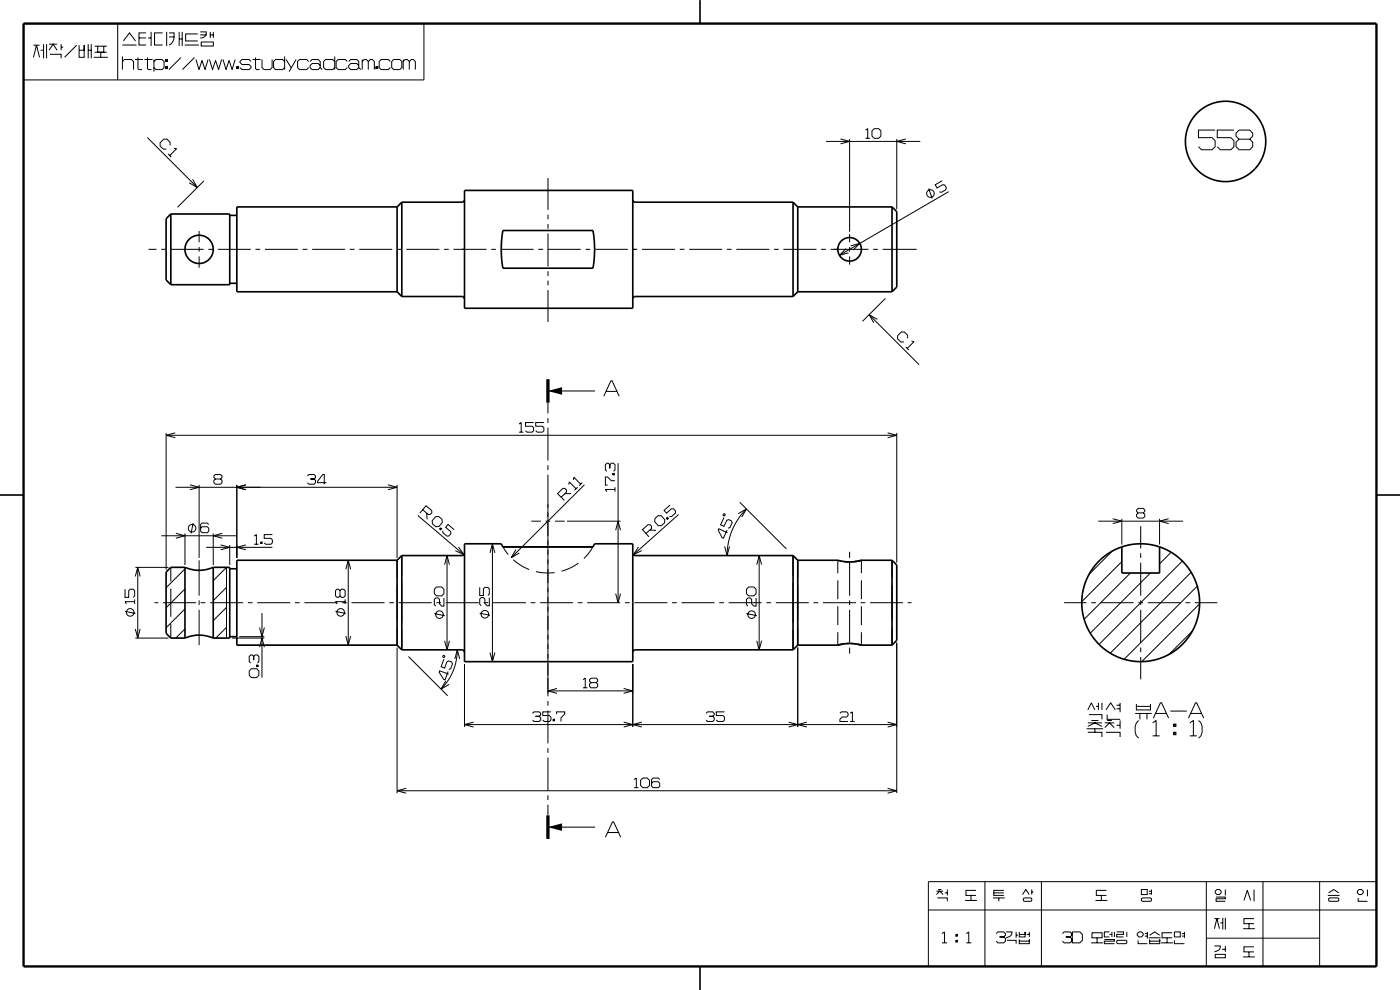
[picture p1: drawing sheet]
<svg xmlns="http://www.w3.org/2000/svg" width="297mm" height="210mm" viewBox="0 0 297 210" stroke-linecap="round" stroke-linejoin="round" font-family="sans-serif">
<g fill="none" stroke="#000" stroke-width=".21">
<path d="M5 5h84.9v12h-84.9zM7.1 12.2l.6-2.6 .7 2.6M7.1 9.6h1.3M8.6 10.7h.6M9.2 9.4v3M9.9 9.4v3M10.4 10.7l.9-1.3 .8 1.3M10.4 9.4h1.7M10.6 11.5h2.4v.9M13 9.4v1.3M13 10h.4M16.3 9.6l-2.6 2.6"/>
<path d="M16.8 9.6v2.6h1.1v-2.6v1.1h-1.1M18.7 10.7h.7M18.7 9.4v3M19.4 9.4v3M19.9 12.2h3M20.1 9.8h2.6M20.1 11.1h2.6M20.7 9.8v1.3h1.3v-1.3M21.4 11.1v1.1M25 5v12M26 13l.4-.4h1.5l.4 .4v1.8M26 9.5h3"/>
<path d="M26 12v2.8M26.2 8.7l1.3-1.7 1.3 1.7M28.6 12.6h1.7M29.3 12.2v2.3l.2 .3h.6M29.5 8.1h1.5M30.6 12.6h1.8M31 7h-1.5v2.5h1.5M31.3 12.2v2.3l.2 .3h.6M31.4 8.1h.7M32.1 6.8v3M32.7 13l.4-.4h1.3l.4 .4v1.3l-.4 .5h-1.3l-.4-.5M32.7 12.6v2.6"/>
<path d="M34.5 7h-1.7v2.5h1.7M35.1 14.1h.4v.4h-.4zM35.1 12.6h.4v.4h-.4zM35.3 12.6v.4M35.3 14.1v.4M35.4 6.8v3M35.9 7h1a2.26 2.26 0 0 1-1 2.5M35.9 7.8h1M38 6.8v3M38 8.3h.7M38.4 12.2l-2.6 2.6M38.7 6.8v3"/>
<path d="M39.2 9.5h3M41.3 12.2l-2.6 2.6M41.6 12.6l.6 2.2 .7-2 .6 2 .6-2.2M42 7.2h-2.6v1.5h2.6M42.5 6.8h1.3a1.12 1.12 0 0 1-1.3 1.3M42.5 7.4h1.3M42.7 8.9h2.6v.9h-2.6zM44.4 12.6l.7 2.2 .6-2 .7 2 .6-2.2M44.6 6.8v1.3M44.6 7.4h.7M45.3 6.8v1.3M47.3 12.6l.7 2.2 .6-2 .6 2 .7-2.2"/>
<path d="M50.2 14.1h.4v.4h-.4zM50.4 14.1v.4M53.3 13l-.5-.4h-1.5l-.4 .4v.3l.4 .4h1.5l.5 .4v.2l-.5 .5h-1.5l-.4-.5M53.6 12.6h1.7M54.2 12.2v2.3l.2 .3h.7M55.6 12.6v1.7l.4 .5h1.3l.4-.5v-1.7M60.4 13l-.4-.4h-1.5l-.5 .4v1.3l.5 .5h1.5l.4-.5M60.4 12v2.8M60.7 12.6l1.1 1.7M62.8 12.6l-1.5 2.6M65.5 13l-.4-.4h-1.5l-.5 .4v1.3l.5 .5h1.5l.4-.5M65.8 13l.4-.4h1.3l.4 .4v1.3l.5 .5"/>
<path d="M67.9 13.9l-.4-.4h-1.3l-.4 .4v.4l.4 .5h1.3l.4-.5M71 13l-.4-.4h-1.5l-.4 .4v1.3l.4 .5h1.5l.4-.5M71 12v2.8M73.7 13l-.5-.4h-1.5l-.4 .4v1.3l.4 .5h1.5l.5-.5M74 13l.4-.4h1.3l.4 .4v1.3l.4 .5M76.1 13.9l-.4-.4h-1.3l-.4 .4v.4l.4 .5h1.3l.4-.5M76.8 13l.5-.4h.4l.4 .4v1.8M76.8 12.6v2.2M78.1 13l.5-.4h.4l.4 .4v1.8M79.7 14.1h.4v.4h-.4zM79.9 14.1v.4M82.8 13l-.4-.4h-1.5l-.5 .4v1.3l.5 .5h1.5l.4-.5"/>
<path d="M83.5 12.6h1.3l.4 .4v1.3l-.4 .5h-1.3l-.4-.5v-1.3zM85.5 13l.5-.4h.4l.4 .4v1.8M85.5 12.6v2.2M86.8 13l.5-.4h.4l.4 .4v1.8M31.2 29.2l10.7 10.6M35.7 32.7l.6 .6M36.1 30.8v-.6l-.7-.7h-.7l-.7 .8v.7l.6 .6h.7M36.9 31.4l.6 .2-1.5 1.4M40.9 38l1 1.8-1.8-1M43.3 38.4l-5.6 5.6M116.3 37.8v6.7M175.2 30h20"/>
<path d="M178.3 29.5l1.9 .5-1.9 .5M180.2 29.5v19.6M183.6 27.6l.5-.3v2M183.6 29.3h.9M185 27.8l.5-.5h.9l.5 .5v1.1l-.5 .4h-.9l-.5-.4zM190.2 29.5v14.9M192.2 29.5l-2 .5 2 .5M197 40l.7 2.1M199.9 38.3l-1.5 .9 .4 .7 1.2-.7 .4 .1 .4 .5-.2 .4-.9 .6-.4-.1M257.8 27.6h-3.6v1.6h2.9l.7 .6v1.3l-.7 .7h-2.2l-.7-.7M261.8 27.6h-3.6v1.6h2.9l.7 .6v1.3l-.7 .7h-2.2l-.7-.7M262.2 28.2l.7-.6h2.2l.7 .6v.7l-.7 .6h-2.2l-.7-.6z"/>
<path d="M262.9 29.5l-.7 .7v.9l.7 .7h2.2l.7-.7v-.9l-.7-.7M31.5 52.9h1.7M34.2 52.9h1M36.2 52.9h7M42.2 49v2.4M42.2 52.4v1M42.2 54.4v2.4M44.2 52.9h1M46.2 52.9h7M54.2 52.9h1M56.2 52.9h7M64.2 52.9h1"/>
<path d="M66.2 52.9h7M74.2 52.9h1M76.2 52.9h7M84.2 52.9h1M86.2 52.9h7M94.2 52.9h1M96.2 52.9h7M104.2 52.9h1M106.2 52.9h7M114.2 52.9h1M116.2 52.9h7M116.3 45.5v1"/>
<path d="M116.3 47.5v1M116.3 49.5v7M116.3 57.5v1M116.3 59.5v1M124.2 52.9h1M126.2 52.9h7M134.2 52.9h1M136.2 52.9h7M144.2 52.9h1M146.2 52.9h7M154.2 52.9h1M156.2 52.9h7"/>
<path d="M164.2 52.9h1M166.2 52.9h7M174.2 52.9h1M176.2 52.9h8M179.5 52.7l-1.4 1.5 1.9-.6M180.2 49.6v1.8M180.2 52.4v1M180.2 54.4v1.7M180.5 52.2l1.9-.6-1.4 1.5M185.2 52.9h1M187.2 52.9h7.3M201.2 40.7l-23.1 13.5"/>
<path d="M116.3 61.5v6.8M184.4 66.8l10.6 10.6M186.1 67.8l-1.7-1 1 1.7M187.8 63.3l-4.8 4.9M192.1 73.6l.7 .6M192.5 71.8v-.7l-.6-.7h-.7l-.8 .8v.7l.7 .6h.7M193.4 72.4l.5 .1-1.4 1.4M35.2 91.8v29M35.2 92.3h155M37.2 91.8l-2 .5 2 .5M110.1 89.9l.5-.3v2.1M110.1 91.7h.9"/>
<path d="M113.2 89.6h-1.7v.8h1.4l.3 .3v.7l-.3 .3h-1.1l-.3-.3M115.4 89.6h-1.7v.8h1.4l.3 .3v.7l-.3 .3h-1.1l-.3-.3M116.2 85.4v2.3M116.2 88.7v1M116.2 90.7v7M116.2 98.7v1M116.2 82.9h10M128.1 84l1.5-3.2h.3l1.4 3.2M128.6 83h2.2M128.7 100l-.3-.3v-1.1l.3-.3h.4l.3 .3v.8v-.8l.3-.3h.5l.3 .3v1.1l-.3 .3M131.1 98.3v29.6M188.3 91.8l1.9 .5-1.9 .5"/>
<path d="M190.2 91.8v27.5M34.2 113.7h16M37.2 103.4h47M37.3 113.1l1.9 .6-1.9 .5M39.2 113.1v6.7M40.3 102.8l1.9 .6-1.9 .5M41 111l-.5 2.1M42.2 102.9v15.4M42.2 118.8v7.6M43.7 116.1h14.1M44.3 111.3l-.3-.3h-1.1l-.3 .3v1.4l.3 .3h1.1l.3-.3v-.7l-.3-.3h-1.1l-.3 .3M45.2 113.1v6.7"/>
<path d="M45.7 100.7h1.1l.3 .3v.3l-.3 .3h-1.1l-.3-.3v-.3zM45.7 101.6l-.3 .3v.5l.3 .3h1.1l.3-.3v-.5l-.3-.3M46.8 115.6l1.9 .5-1.9 .5M47.2 113.1l-2 .6 2 .5M48.7 115.6v4.2M50.2 102.9v15.4M52.2 102.8l-2 .6 2 .5M52.2 115.6l-2 .5 2 .5M53.9 113.7l.5-.3v2.1M53.9 115.5h1M55.3 115h.3v.3h-.3zM55.5 115v.3"/>
<path d="M57.8 113.4h-1.7v.8h1.4l.3 .3v.6l-.3 .4h-1.1l-.3-.4M65.2 101l.3-.3h1.1l.3 .3v.3l-.3 .3h-.8h.8l.3 .3v.5l-.3 .3h-1.1l-.3-.3M69.3 102.4h-1.9v-.3l1.1-1.4h.3v2M73.9 118.8v18M82.3 102.8l1.9 .6-1.9 .5M84.2 102.9v15.4M84.2 118.8v3.8M85.2 117.8v4.3M88.6 109.3l9.8 8.4M89.7 108.1l1.2 1h.4l.3-.4v-.4l-1.2-1-1.3 1.5M90.5 108.8l.1 1.4M92.4 109.6h.7l.7 .6v.6l-.7 .9h-.6l-.8-.6v-.6z"/>
<path d="M93.5 112l.2 .2-.2 .2-.3-.2zM93.6 112.1l-.2 .2M94.3 119.8l.5-2 .6 2M94.8 117.8v20M96.4 112.4l-1.4-1.1-.5 .6 1.1 .9v.4l-.4 .5h-.4l-.8-.7-.1-.4M97.3 116l1.1 1.7-1.8-.9M103.9 117.3l.6-2 .5 2M104.5 115.3v25M106.7 116l1.1 1.6M108.9 118.7a11 11 0 0 0 3.4 2.1M109.4 116.6l-1 1.7 1.8-1M112.7 110.5h2"/>
<path d="M115.7 110.5h1M116.2 100.7v47M117.7 110.5h2.1M119.1 105.5l1.1-1.1v-.5l-.4-.3h-.4l-1.1 1.1 1.4 1.5M119.8 104.7h1.4M120.3 110.5h11.3M120.7 102.8l.1-.6 1.4 1.5M121.6 101.8l.2-.5 1.4 1.4M122.5 103.3l-.6 .7M122.7 119.4a10.9 10.9 0 0 1-3.6 1.8M123.5 102.4l-.6 .6M124 102.8l-15.6 15.5"/>
<path d="M125.8 116l-.9 1.4-1 1.1M130 100.4h.3v.3h-.3zM130 100.6h.3M130.5 102h-.8l-.8-.8h-.5v1.7h.5M130.5 103.8h-2.1l.3 .5M130.5 103.3v1M130.6 112.5l.5-2 .5 2M135.5 116l-1.1 1.7 1.8-.9M137 113.2l1.2-1.1v-.4l-.3-.4h-.4l-1.2 1 1.4 1.6M137.9 112.4l1.3 .1M138.9 110l.7-.6h.7l.7 .8v.7l-.7 .6h-.7l-.7-.8zM141.4 109.9l.2-.2 .2 .3-.2 .2z"/>
<path d="M141.5 109.8l.2 .3M142.2 107.1l-1.3 1.2 .5 .6 1.1-1h.4l.4 .5v.5l-.8 .7h-.5M144 109.1l-9.6 8.6M153.4 109h.4v.4h-.4zM153.6 109.8l-.7 1.5 .7 .4 .6-1.3 .4-.2 .6 .3 .1 .4-.4 1-.5 .2M153.7 115.9l.6 1.9 .5-1.9M154.3 112.5l-.8 1.7-.3-.2-.8-1.6 .1-.2 1.8 .8M156.6 109l1.7-1-1 1.7M156.9 106.5l9.9 9.9M158.3 108l-1.7 2.1-1.4 2.6-.7 2.4-.2 2.7M160.5 119.8l.6-2 .5 2M161.1 117.8v20"/>
<path d="M168.2 117.8v4.3M169.2 118.8v3.8M177.8 118.9l-.1 2.7M177.9 118.9h.1M178 118.9l1.2 .2M180.2 117v1.3M180.2 119.3v7M181.2 119.1l-1 .1M182.7 118.8v2.8M189.2 118.8v3.8M233 110.5h18M236 116.9l-5 4.9"/>
<path d="M236.1 110l1.9 .5-1.9 .6M238 119.1l-8.5 8.5M238 110v5.5M241.4 107.8h1.1l.4 .4v.3l-.4 .3h-1.1l-.3-.3v-.3zM241.4 108.8l-.3 .3v.5l.3 .3h1.1l.4-.3v-.5l-.4-.3M242 111.6v4.7M242 117.3v1M242 119.3v7M246 110v5.5M247.9 110l-1.9 .5 1.9 .6M248.5 117.1l-2.5 2.5M250.8 119l-17.6 17.7"/>
<path d="M26.5 125v1.7h.8v-1.4l.3-.3h.7l.3 .3v1.1l-.3 .3M26.5 129.7l2.2 .4M28.6 127.6h-2.1l.3 .5M28.6 127.2v.9M28.7 133.4l.5 2 .5-2M28.7 122.3l.5-1.9 .5 1.9M28.7 135.4h7M28.7 120.4h7M29.2 120.4v15M32.8 127.9h.8M34.6 127.9h7M36.2 120.4v2.9"/>
<path d="M36.2 124.8v6M36.2 132.3v3.1M39.2 133.4l-1.9 2M39.2 129.2l-4 4M39.2 124.9l-4 4M39.2 120.7l-4 4M42.2 127.3v1M42.2 129.3v7.5M42.6 127.9h1M44.6 127.9h7M45.2 123.2l2.8-2.8 .1 15M48.1 133.1l-2.3 2.3"/>
<path d="M48.1 128.8l-2.9 2.8M48.1 124.6l-2.9 2.8M49.2 135.4h6.9M50.7 135.1h5.4M52.6 127.9h1M54.6 127.9h7M55.1 137.3l.5-1.9 .5 1.9M55.1 133.1l.5 2 .5-2M55.6 130v13.7M62.6 127.9h1M64.6 127.9h7M71.2 125.3l.3-.3h.3l.3 .3v1.1l-.3 .3h-.3l-.3-.3z"/>
<path d="M71.2 129.7l2.2 .4M72.1 125.3l.3-.3h.5l.3 .3v1.1l-.3 .3h-.5l-.3-.3M72.6 127.9h1M73.2 127.6h-2l.3 .5M73.2 127.2v.9M73.4 120.8l.5-2 .5 2M73.4 134.9l.5 1.9 .5-1.9M74.6 127.9h7M82.6 127.9h1M84.2 124.1v7.5M84.2 133.1v3.7M84.2 137.4v30.8"/>
<path d="M84.6 127.9h7M85.2 123.6v8.5M85.2 133.6v4.2M86.7 139.3l8.3 8.3M92.1 125l.5-.5h1.1l.5 .5v.9l-.5 .5h-1.1l-.5-.5zM92.1 130.2l2.2 .4M92.6 127.9h1M94 139.1h.3v.3h-.3zM94.2 126.8v1.8h-.5l-.5-.5v-.9l-.3-.4h-.5l-.3 .4v1.1l.3 .3M94.2 139.8l-.6 1.6 .7 .3 .5-1.3 .4-.2 .6 .2 .2 .4-.4 1-.4 .2M94.3 135.9l.5 1.9 .6-1.9M94.6 127.9h7"/>
<path d="M96.5 139.8l.5-2 .5 2M97 137.8a11.8 11.8 0 0 1-3.4 8.4M101.8 124.6v1.7h.7v-1.4l.4-.3h.6l.3 .3v1.1l-.3 .3M101.8 130.1l2.2 .4M102.6 127.9h1M103.8 126.8v1.7h-.5l-.4-.5v-.9l-.4-.3h-.4l-.3 .3v1.1l.3 .3M103.9 138.4l.6 1.9 .5-1.9M104.6 127.9h7M112.6 127.9h1M113.7 121.2a10.9 10.9 0 0 0 4 .3M114.6 127.9h7M122.6 127.9h1"/>
<path d="M124.6 127.9h7M130.6 125.9l.5 2 .5-2M132.6 127.9h1M134.6 127.9h7M142.6 127.9h1M144.6 127.9h7M152.6 127.9h1M154.6 127.9h7M158.4 125l.4-.5h1.1l.5 .5v.9l-.5 .5h-1.1l-.4-.5zM158.4 130.2l2.2 .4M160.4 126.8v1.8h-.5l-.4-.5v-.9l-.4-.4h-.4l-.3 .4v1.1l.3 .3M160.5 135.9l.6 1.9 .5-1.9"/>
<path d="M162.6 127.9h1M164.6 127.9h7M168.2 123.6v8.5M168.2 133.6v4.2M169.2 124.1v7.5M169.2 133.1v3.7M169.2 137.4v16.8M172.6 127.9h1M174.6 127.9h7M177.7 123.1v4M177.7 128.6v4M177.7 134.1v2.7"/>
<path d="M179.6 136.5l-.6 .1M180.1 136.5h.1M180.2 136.5h.4M180.2 137.4v1.2M180.2 127.3v1M180.2 129.3v7M181 136.5l1 .2M182 136.7h.1M182.6 127.9h1M182.7 123.1v4M182.7 128.6v4M182.7 134.1v2.7"/>
<path d="M184.6 127.9h7M189.2 124.1v7.5M189.2 133.1v3.7M190.2 136.3v31.9M192.6 127.9h.8M225.7 127.9h4.8M231.5 127.9h1M233.5 127.9h7M239.8 121.5l-9.8 9.9M241.5 127.9h1M242 127.3v1M242 129.3v7"/>
<path d="M242 137.4v.9M242 139.4v4.7M243.5 127.9h7M244 121.5l-12.7 12.8M251.5 127.9h1M252.7 121.4l-17.2 17.1M252.9 133.9l-4.9 4.9M253.5 127.9h4.7M254 124.3l-15.5 15.5M254.5 128.1l-12.3 12.2M53.2 140.7l-.3-.4v-1.1l.3-.3h.3l.3 .3v.8v-.8l.3-.3h.5l.3 .3v1.1l-.3 .4M53.3 141.8h1.1l.5 .5v1l-.5 .4h-1.1l-.4-.4v-1z"/>
<path d="M54.4 141.1h.4v.3h-.4zM54.4 141.3h.4M94.6 144.4l-1 1.8 1.7-1M95.1 142.4l-.7 1.8-.3-.1-.9-1.5 .1-.3 1.9 .7M98.5 140.9v13.3M98.5 153.7h91.7M100.5 153.2l-2 .5 2 .5M113 151.3l.3-.3h1.1l.3 .3v.3l-.3 .3h-.8h.8l.3 .4v.4l-.3 .3h-1.1l-.3-.3M116.2 148.7v1M116.2 150.7v7M116.2 158.7v1M116.2 146.6h18"/>
<path d="M116.9 151h-1.8v.8h1.5l.3 .3v.6l-.3 .3h-1.1l-.4-.3M117.3 152.6h.3v.3h-.3zM117.5 152.6v.3M118.1 151.5v-.5h1.7v.5l-.8 .8v.7M118.2 146l-2 .6 2 .5M123.7 144.2l.5-.3v2M123.7 145.9h.9M125.1 144.2l.3-.3h1.1l.3 .3v.3l-.3 .3h-1.1l-.3-.3zM125.4 144.8l-.3 .3v.5l.3 .3h1.1l.3-.3v-.5l-.3-.3M132.3 146l1.9 .6-1.9 .5M132.3 153.2l1.9 .5-1.9 .5M134.2 140.9v13.3"/>
<path d="M136.2 153.2l-2 .5 2 .5M149.8 151.3l.3-.3h1.1l.3 .3v.3l-.3 .3h-.8h.8l.3 .4v.4l-.3 .3h-1.1l-.3-.3M153.7 151h-1.7v.8h1.4l.3 .3v.6l-.3 .3h-1.1l-.3-.3M167.3 153.2l1.9 .5-1.9 .5M171.2 153.2l-2 .5 2 .5M178.2 151.3l.3-.3h1.1l.3 .3v.5l-.3 .3h-.9l-.5 .5v.4h1.7M180.4 151.3l.4-.3v2M180.4 153h.9M188.3 153.2l1.9 .5-1.9 .5M230.5 154.6h3.5M230.8 150.6l.7-1.5 .8 1.5M230.8 155.3h3v1"/>
<path d="M230.8 154.1l1.5-.8 1.5 .8M230.8 153.3h3M231 151.6h2.8v1M231.5 152.8h1.5M232.3 154.6v.7M232.5 149.8h.5M233 149.1v1.5M233.8 149.1v1.5M234.4 154.3l1-1 1 1M234.4 153.3h2M234.6 150.6l1-1.5 1 1.5M234.6 155.3h3v1"/>
<path d="M234.9 151.6v1h2.7M234.9 152.8h1M236.9 149.6h.7M236.9 150.3h.7M236.9 153.8h.7M237.6 149.1v2M237.6 152.8v1.8M240.8 151.3h3.5M241.1 149.3v1.3h3v-1.3v.5h-3M241.6 152.8a2.54 2.54 0 0 0 0 3.8M241.8 151.3v1.3M243.3 151.3v1.3"/>
<path d="M244.5 153.3l.8-.5v3.3M244.5 156.1h1.5M244.7 152.3l1.5-3.2h.2l1.5 3.2M245.2 151.3h2.2M248.3 150.8h3.5M249 155.3h.5v.5h-.5zM249 153.6h.5v.5h-.5zM249.2 153.6v.5M249.2 155.3v.5M252.1 152.3l1.5-3.2h.3l1.5 3.2M252.4 156.1h1.5M252.4 153.3l.8-.5v3.3"/>
<path d="M252.6 151.3h2.3M254.3 152.8a2.53 2.53 0 0 1 0 3.8M84.2 167.7h106M86.2 167.2l-2 .5 2 .6M116.2 160.7v7M116.2 168.7v1M116.2 170.7v2.3M116.2 175.5h10M128.4 177.6l1.5-3.3h.3l1.5 3.3M128.9 176.6h2.3M134.5 165.4l.5-.4v2.1M134.5 167.1h1"/>
<path d="M135.9 165.5l.5-.5h.9l.5 .5v1.1l-.5 .5h-.9l-.5-.5zM140 165.4l-.4-.4h-1.1l-.3 .4v1.4l.3 .3h1.1l.4-.3v-.7l-.4-.3h-1.1l-.3 .3M188.3 167.2l1.9 .5-1.9 .6M196.9 187h95.1v18h-95.1zM196.9 193h95.1M198.6 189.8l.8-.8 .7 .8M198.6 189h1.5M198.8 190.5h2.2v.7M199 188.7h.7M199.8 198l.6-.3v2.3M200.4 189.4h.6M201 188.7v1.2"/>
<path d="M202.8 199.5h.3v.3h-.3zM202.8 198.2h.3v.4h-.3zM202.9 198.2v.4M202.9 199.5v.3M204.7 191h2.5M205 198l.5-.3v2.3M206 189.9v1.1M207.1 188.9h-2.2v1h2.2M208.9 187v18M210.6 190.5h2.5M210.8 189.4h2.2M211.3 198l.4-.3h1.2l.4 .3v.4l-.4 .3h-.9h.9l.4 .4v.5l-.4 .4h-1.2l-.4-.4"/>
<path d="M211.9 190.5v.7M213 188.9h-2.2v1h2.2M213.4 197.7h1.3a1.16 1.16 0 0 1-1.3 1.2M213.6 199.5h2v.7M215.6 197.7v1.2M215.6 198.4h.3M216.2 199.3v.9h2.2v-.9v.3h-2.2M216.2 197.7v1h1.3v-1v.5h-1.3M216.9 189.8l.7-1.1 .7 1.1M217.1 190.7l.2-.2h1.4l.2 .2v.3l-.2 .2h-1.4l-.2-.2zM217.8 198.2h.6M218.4 197.7v1"/>
<path d="M218.9 189.2h.3M218.9 188.7v1.1M220.9 187v18M225.4 198l.3-.3h1.3l.4 .3v.4l-.4 .3h-.9h.9l.4 .4v.5l-.4 .4h-1.3l-.3-.4M227.5 197.7h1.6l.5 .5v1.3l-.5 .5h-1.6zM231.7 197.9h2.1v1h-2.1zM232.4 191h2.5M232.7 198.9v1.1M233.6 189.9v1.1M234.3 199.3h2.1v.3h-2.1v.6h2.1M234.7 188.9h-2.1v1h2.1M235.4 197.7h-1.1v1h1.1"/>
<path d="M235.4 198.2h.5M235.9 197.7v1M236.4 197.7v1M236.9 199.6l.2-.1h1.8l.1 .1v.4l-.1 .2h-1.8l-.2-.2zM236.9 197.7h1.4v.5h-1.4v.5h1.4M239 197.7v1M241.3 198l.3-.3h.6l.3 .3v.4l-.3 .3h-.6l-.3-.3zM241.4 199.5v.7h2M242.1 188.7h1.3v1.1h-1.3zM242.3 190.5h1.8l.2 .2v.3l-.2 .2h-1.8l-.2-.2v-.3zM242.9 198h.5M242.9 198.6h.5"/>
<path d="M243.4 197.7v1.4M243.7 198.9h2.5M243.7 189h.6M243.7 189.6h.6M243.9 199.3v.9h2.1v-.9v.3h-2.1M243.9 198.4l1.1-.7 1 .7M244.3 188.7v1.1M247.6 198.9v1.1M248.7 197.9h-2.2v1h2.2M249.1 199.5v.7h2.2M249.1 197.7h1.3v1h-1.3zM250.7 198h.6"/>
<path d="M250.7 198.6h.6M251.3 197.7v1.2M255.9 199h24.1M255.9 187v18M257.6 197l.6-2.1 .5 2.1M257.6 194.9h1.1M258 190.3h1.9v.4h-1.9v.5h1.9M258.2 188.7h.5l.4 .3v.4l-.4 .4h-.5l-.4-.4v-.4zM258.9 195.8h.5M259.4 194.7v2.5M259.9 188.7v1.2M259.9 194.7v2.5"/>
<path d="M263.7 197h2.5M263.9 191l.7-2.1 .7 2.1M265 195.9v1.1M266 194.9h-2.1v1h2.1M266 188.7v2.5M267.9 187v18M280 187v18M281.7 189.9h2.5M281.9 189.4l1-.7 1.1 .7M282 190.5h1.8l.2 .2v.3l-.2 .2h-1.8l-.1-.2v-.3zM288.1 190.5v.7h2M288.3 188.7h.5l.4 .3v.4l-.4 .4h-.5l-.3-.4v-.4z"/>
<path d="M290.1 188.7v1.4M199.8 200h1.1M205 200h1.1M231.5 200h2.5M246.3 200h2.5M257.6 200.7h1.3a1.17 1.17 0 0 1-1.3 1.2M257.8 202.4h2.1v.8h-2.1zM259.2 201.4h.7M259.9 200.7v1.2M263.7 203h2.5M265 201.9v1.1M266 200.8h-2.1v1.1h2.1"/>
<circle cx="197.4" cy="41.1" r=".81"/>
<circle cx="40.8" cy="112.1" r=".8"/>
<circle cx="27.6" cy="129.9" r=".8"/>
<circle cx="72.3" cy="129.9" r=".8"/>
<circle cx="93.2" cy="130.4" r=".81"/>
<circle cx="102.9" cy="130.3" r=".8"/>
<circle cx="159.5" cy="130.4" r=".81"/>
</g>
<g fill="none" stroke="#000" stroke-width=".35">
<path d="M148.5 0v5M36.2 45.4h12.5v15h-12.5M36.2 45.4l-1 1v13l1 1M36.2 45.4v15M48.7 45.7h1.5M84.2 43.9h-34v18h34M84.2 43.9v18M85.2 42.9v20M85.2 42.9l-1 1M98.5 42.4v.3l-.5 .2h-12.8M98.5 40.4h35.7v25h-35.7zM106.7 48.9h19.1a23.3 23.3 0 0 1 0 8h-19.1a23.3 23.3 0 0 1 0-8z"/>
<path d="M134.2 42.4l.1 .2 .4 .3h33.5M168.2 42.9v20M168.2 42.9l1 1M169.2 43.9v18M169.2 43.9h20M189.2 43.9v18M189.2 43.9l1 1v16l-1 1M48.7 60.1h1.5M84.2 61.9l1 1M85.2 62.9h12.9l.4 .3v.2M168.2 62.9h-33.5l-.4 .2-.1 .3M169.2 61.9h20"/>
<path d="M169.2 61.9l-1 1M0 105h5M84.2 118.8h-34v18h34M84.2 118.8v18M85.2 117.8v20M85.2 117.8l-1 1M98.5 117.3v.3l-.5 .2h-12.8M98.5 115.3h7.8l.4 .7h19.1l.3-.7h8.1v25h-35.7zM134.2 117.3l.3 .5h.2h33.5M168.2 117.8v20M168.2 117.8l1 1M169.2 118.8l8.5 .1 .8 .1"/>
<path d="M169.2 118.8v18M177.9 118.9h.1M178.5 119a8.8 8.8 0 0 0 3.5 0M178.5 119h.1M179.2 119.1l1 .1M182 119l-.8 .1M189.2 118.8l-6.5 .1-.7 .1M189.2 118.8v18M189.2 118.8l1 1v16l-1 1M238 116a12.5 12.5 0 0 0-6.1 19.2 12.5 12.5 0 0 0 20.2 0 12.5 12.5 0 0 0-6.1-19.2M238 116h.1a12.5 12.5 0 0 1 7.9 0M238 116v5.5h8v-5.5"/>
<path d="M292 105h5M39.2 135.4l2.5-.7a7.7 7.7 0 0 1 3.5 .7M39.2 120.4l2.5 .6a7.6 7.6 0 0 0 3.5-.6M39.2 120.4h-3l-1 .9v13l1 1.1h3M39.2 120.4v15M45.2 120.4h3.5v15h-3.5M45.2 120.4v15M48.7 120.7h1.5M48.7 135.1h1.5M84.2 136.8l1 1M85.2 137.8h12.8l.3 .1 .2 .4M168.2 137.8h-33.5l-.4 .3-.1 .2"/>
<path d="M169.2 136.8l-1 1M178.5 136.7l-.8 .1h-8.5M178.5 136.7a8.8 8.8 0 0 1 3.5 0M179 136.6l-.5 .1M180.1 136.5h-.5M180.6 136.5h.4M182 136.7h.1M182 136.7l.7 .1M182.7 136.8h6.5M148.5 205v5"/>
<circle cx="260" cy="30" r="8.5"/>
<circle cx="42.2" cy="52.9" r="3"/>
<circle cx="180.2" cy="52.9" r="2.5"/>
</g>
<path d="M5 5h287v200h-287z" fill="none" stroke="#000" stroke-width=".5"/>
<path d="M116.2 80.4v5M116.2 173v5" fill="none" stroke="#000" stroke-width=".7" stroke-linecap="butt"/>
<g fill="#000">
<path d="M116.2 82.9l3-.8v1.6z" fill-rule="evenodd"/>
<path d="M116.2 175.5l3-.8v1.6z" fill-rule="evenodd"/>
</g>
</svg>
